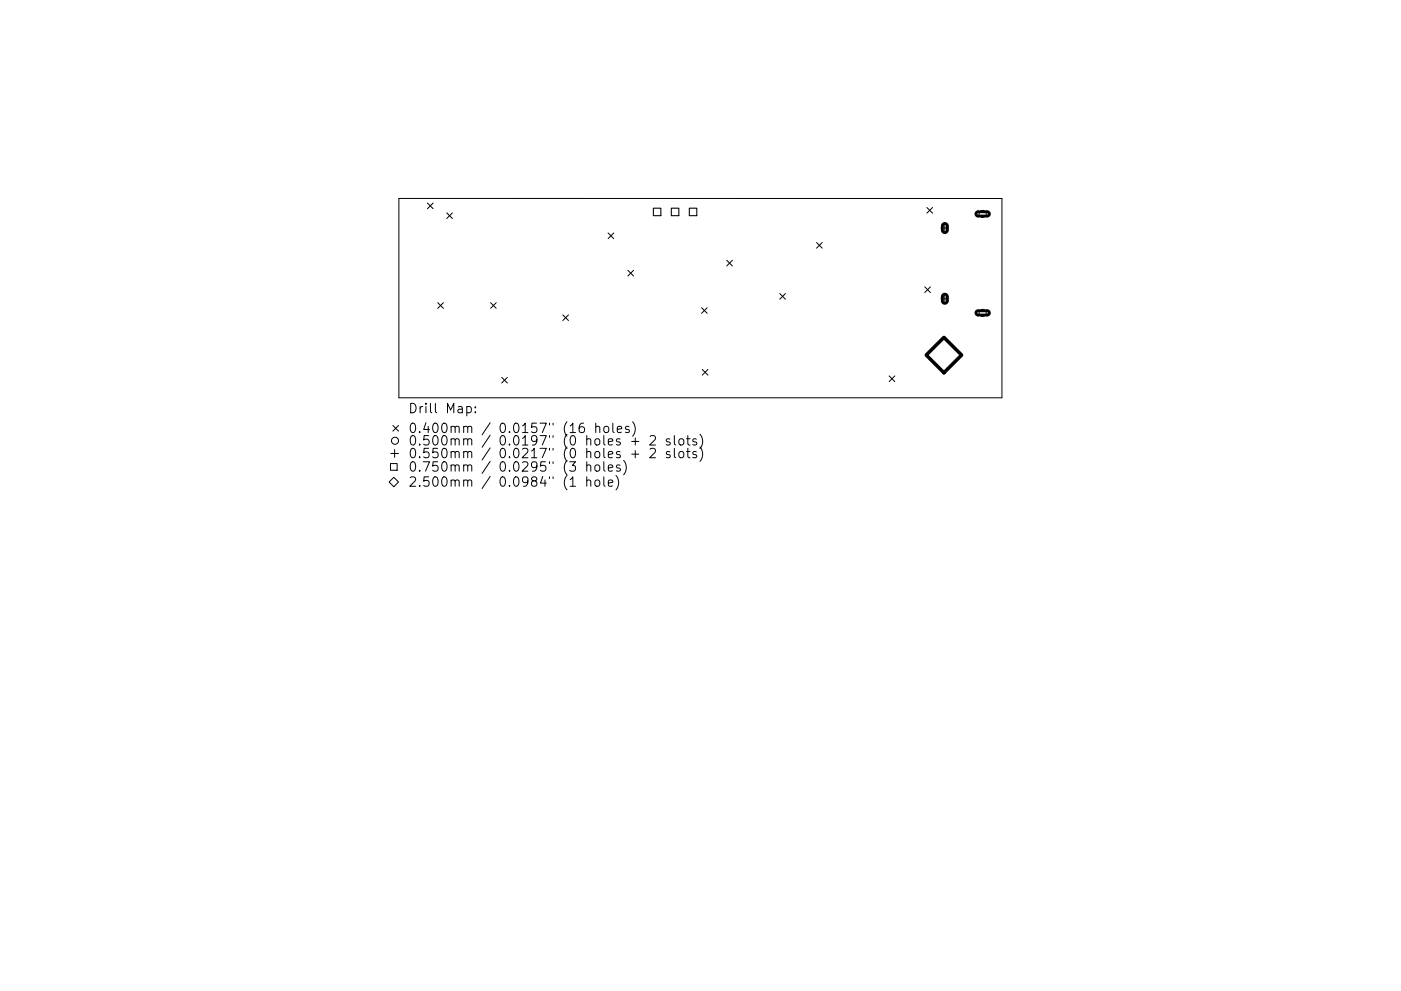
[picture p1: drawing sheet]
<svg xmlns="http://www.w3.org/2000/svg" width="297mm" height="210mm" viewBox="0 0 297 210" stroke-linecap="round" stroke-linejoin="round" font-family="sans-serif">
<defs><g id="words">
<g font-size="2.8">
<text x="86.5" y="87.7">Drill Map:</text>
<text x="86.5" y="91.9">0.400mm / 0.0157&quot; (16 holes)</text>
<text x="86.5" y="94.5">0.500mm / 0.0197&quot; (0 holes + 2 slots)</text>
<text x="86.5" y="97.2">0.550mm / 0.0217&quot; (0 holes + 2 slots)</text>
<text x="86.5" y="100.1">0.750mm / 0.0295&quot; (3 holes)</text>
<text x="86.5" y="103.3">2.500mm / 0.0984&quot; (1 hole)</text>
</g>
</g></defs>
<g fill="none" stroke="#000" stroke-width=".21">
<path d="M84.6 42.1h127.8v42.3h-127.8zM90.6 43.1l1.2 1.2M91.8 43.1l-1.2 1.2M94.7 45.2l1.2 1.2M95.9 45.2l-1.2 1.2M128.9 49.4l1.2 1.2M130.1 49.4l-1.2 1.2M133.1 57.4l1.2 1.2M134.3 57.4l-1.2 1.2M154.1 55.2l1.2 1.2M155.3 55.2l-1.2 1.2M173.1 51.5l1.2 1.2"/>
<path d="M174.3 51.5l-1.2 1.2M196.5 44l1.2 1.2M197.7 44l-1.2 1.2M199.5 48.4h1.6M200.3 47.6v1.6M92.8 64.2l1.2 1.2M94 64.2l-1.2 1.2M104 64.2l1.2 1.2M105.2 64.2l-1.2 1.2M119.3 66.8l1.2 1.2M120.5 66.8l-1.2 1.2M148.7 65.3l1.2 1.2"/>
<path d="M148.9 78.4l1.2 1.2M149.9 65.3l-1.2 1.2M150.1 78.4l-1.2 1.2M165.3 62.3l1.2 1.2M166.5 62.3l-1.2 1.2M188.5 79.8l1.2 1.2M189.7 79.8l-1.2 1.2M196.1 60.9l1.2 1.2M197.3 60.9l-1.2 1.2M199.5 63.4h1.6M200.3 62.6v1.6M82.8 98.4h1.4v1.4h-1.4z"/>
<path d="M82.8 96.2h1.7M83.3 90.3l1.2 1.2M83.7 95.4v1.6M84.5 90.3l-1.2 1.2M99 86.3l.5-.1 .4 .4v.6l-.2 .3h-.7M100.8 87.4v.2M100.8 86.3v.2M106.4 80.1l1.2 1.2M107.6 80.1l-1.2 1.2M123.7 89.8a.79 .79 0 0 0-.9 .8v.8l.2 .3 .5 .1 .3-.2 .1-.7-.2-.3-.5-.1-.4 .4M124.4 98.8a.5 .5 0 0 1 .9 .1v1.1M124.4 98v2"/>
<path d="M126.2 98.8a.54 .54 0 0 1 .5-.2 .54 .54 0 0 1 .5 .4v.6a.54 .54 0 0 1-.6 .4 .54 .54 0 0 1-.5-.4zM126.3 90.6a.5 .5 0 0 1 .9 .1v1.1M126.3 89.8v2M128 98v1.7l.3 .3M128.1 90.6a.54 .54 0 0 1 .6-.2 .54 .54 0 0 1 .4 .4v.6a.54 .54 0 0 1-.6 .4 .54 .54 0 0 1-.5-.4zM129 99.3l.9-.2-.1-.4-.5-.1-.3 .3 .1 1h.7M129.9 89.8v1.7l.3 .3M130.9 91.1l.9-.2-.1-.4-.5-.1-.3 .3 .1 1h.7M131.5 98.7l-.5-.1-.3 .3 .1 .3 .7 .2v.5h-.8M132.2 97.7a2.29 2.29 0 0 1 0 3M133.4 90.5l-.5-.1-.3 .3 .1 .3 .7 .2v.5h-.8M133.9 93.7h1.6"/>
<path d="M133.9 96.4h1.6M134.1 89.5a2.29 2.29 0 0 1 0 3M134.7 92.9v1.5M134.7 95.6v1.5M137.8 92.6l.3-.2 .7 .1a.54 .54 0 0 1 .1 .8l-1.2 1.1h1.3M137.8 95.3l.3-.2 .7 .1a.54 .54 0 0 1 .1 .8l-1.2 1.1h1.3M142 93.2l-.5-.1-.2 .3 .1 .3 .6 .1v.5h-.7M142 95.9l-.5-.1-.2 .3 .1 .3 .6 .1v.5h-.7M143 92.4v1.7l.3 .3M143 95.1v1.7l.3 .3M144 93.3l.1-.1a.54 .54 0 0 1 .9 .3l-.1 .7a.54 .54 0 0 1-.6 .2 .54 .54 0 0 1-.4-.4zM144 96l.1-.1a.54 .54 0 0 1 .9 .3l-.1 .7a.54 .54 0 0 1-.6 .2 .54 .54 0 0 1-.4-.4z"/>
<path d="M145.5 93.1h.8M145.5 95.8h.8M145.8 92.4v1.7l.1 .2 .4 .1M145.8 95.1v1.7l.1 .2 .4 .1M147.6 93.2l-.4-.1-.3 .3 .1 .3 .6 .1v.5h-.7M147.6 95.9l-.4-.1-.3 .3 .1 .3 .6 .1v.5h-.7M148.4 92.1a2.29 2.29 0 0 1 0 3.1M148.4 94.8a2.29 2.29 0 0 1 0 3.1M82.5 102.3l1-1 1 1-1 1zM120.9 101.7l.6-.5v2M120.9 103.2h1.1M124.4 102a.5 .5 0 0 1 .9 .1v1.1"/>
<path d="M124.4 101.2v2M126.2 102a.54 .54 0 0 1 .5-.2 .54 .54 0 0 1 .5 .4v.6a.54 .54 0 0 1-.6 .4 .54 .54 0 0 1-.5-.4zM128 101.2v1.7l.3 .3M129 102.5l.9-.2-.1-.4-.5-.1-.3 .3 .1 1h.7M130.6 100.9a2.29 2.29 0 0 1 0 3"/>
<circle cx="208.3" cy="45.4" r=".75"/>
<circle cx="208.3" cy="66.4" r=".75"/>
<circle cx="83.7" cy="93.5" r=".75"/>
</g>
<path d="M199.9 47.6l.6-.2 .3 .4v1.2l-.3 .3h-.4l-.3-.3v-1.1zM207 45.1l.3-.2h2.1l.3 .2 .1 .4-.4 .3h-2.1l-.4-.3zM199.9 62.6l.6-.2 .3 .4v1.2l-.3 .3h-.4l-.3-.3v-1.1zM207 66.1l.3-.2h2.1l.3 .2 .1 .4-.4 .3h-2.1l-.4-.3z" fill="none" stroke="#000" stroke-width=".6"/>
<path d="M138.5 44.2h1.6v1.6h-1.6zM142.3 44.2h1.6v1.6h-1.6zM146.1 44.2h1.6v1.6h-1.6z" fill="none" stroke="#000" stroke-width=".23"/>
<path d="M200.1 71.6l3.8 3.7-3.8 3.8-3.7-3.8z" fill="none" stroke="#000" stroke-width=".75"/>
<use href="#words"/>
</svg>
